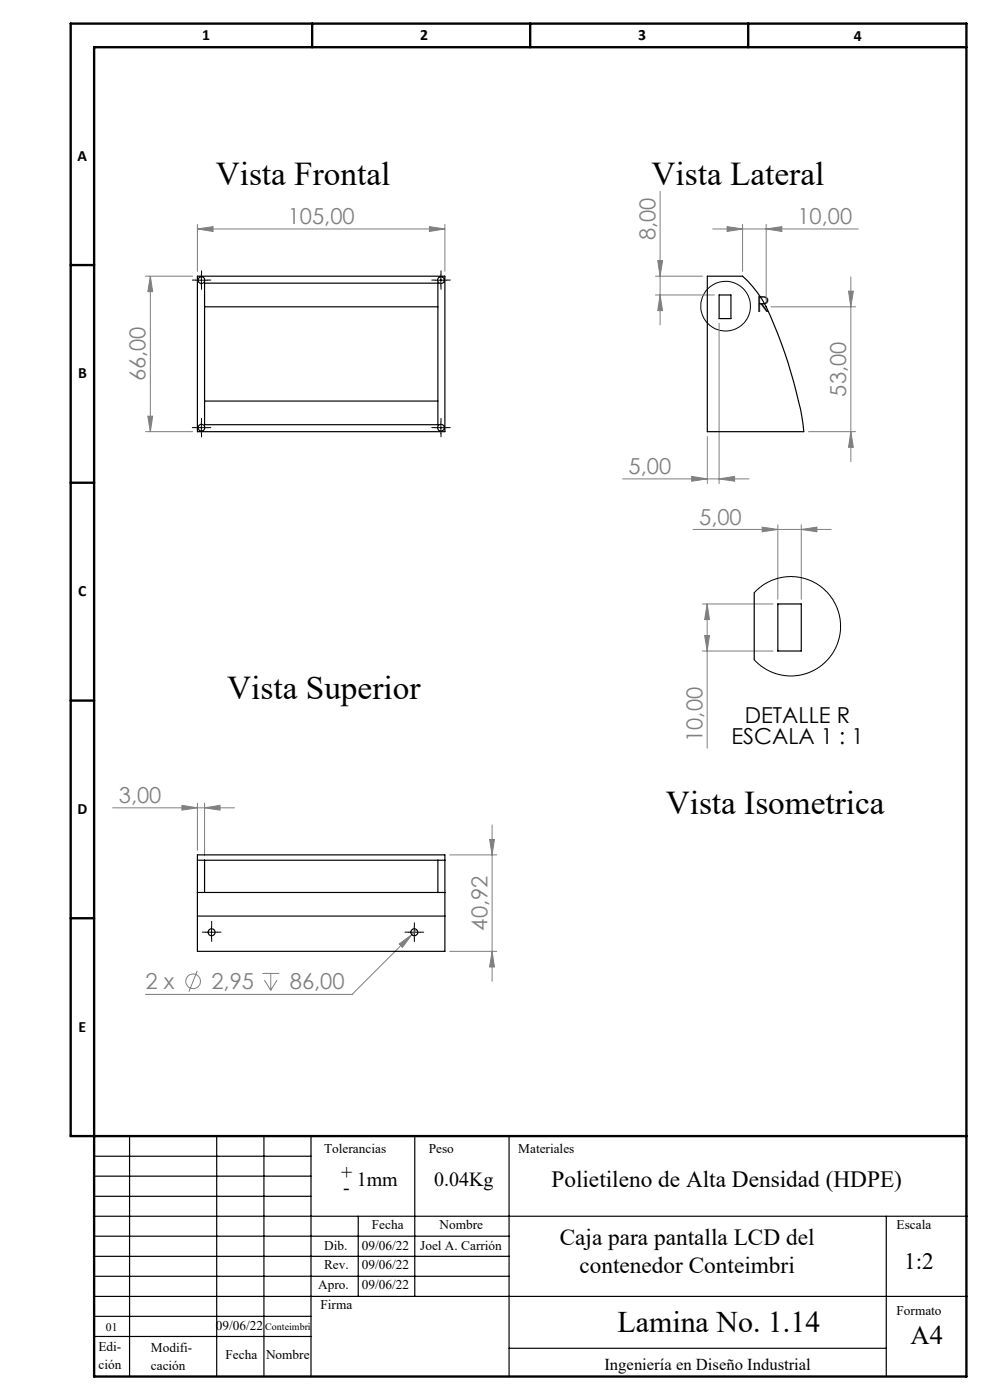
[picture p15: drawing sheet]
<svg xmlns="http://www.w3.org/2000/svg" width="210mm" height="297mm" viewBox="0 0 210 297" stroke-linecap="round" stroke-linejoin="round" font-family="sans-serif">
<defs><g id="words">
<g font-size="7.1">
<text x="45.8" y="39.2">Vista Frontal</text>
<text x="138.2" y="39.2">Vista Lateral</text>
<text x="48.2" y="148.3">Vista Superior</text>
<text x="141.2" y="172.6">Vista Isometrica</text>
</g>
<text font-size="6.3" x="131" y="282.5">Lamina No. 1.14</text>
<text font-size="5.6" x="193.1" y="285.1">A4</text>
<g font-size="4.9">
<text x="117" y="251.8">Polietileno de Alta Densidad (HDPE)</text>
<text x="118.7" y="264.2">Caja para pantalla LCD del</text>
<text x="191.8" y="269.3">1:2</text>
<text x="122.9" y="270.1">contenedor Conteimbri</text>
</g>
<g font-size="4.7" fill="#808080">
<text x="61" y="47.6">105,00</text>
<text x="169.2" y="47.6">10,00</text>
<text x="139" y="50.9" transform="rotate(-90 139 50.9)">8,00</text>
<text x="30.9" y="80.9" transform="rotate(-90 30.9 80.9)">66,00</text>
<text x="179.5" y="84.1" transform="rotate(-90 179.5 84.1)">53,00</text>
<text x="133.4" y="100.6">5,00</text>
<text x="148.3" y="111.3">5,00</text>
<text x="149" y="157.4" transform="rotate(-90 149 157.4)">10,00</text>
<text x="25.2" y="170.3">3,00</text>
<text x="103.4" y="197.4" transform="rotate(-90 103.4 197.4)">40,92</text>
<text x="30.9" y="209.9">2 x</text>
<text x="44.8" y="209.9">2,95</text>
<text x="61.5" y="209.9">86,00</text>
</g>
<g font-size="4.7">
<text x="160.5" y="66.3">R</text>
<text x="158" y="153.3">DETALLE R</text>
<text x="155.2" y="157.8">ESCALA 1 : 1</text>
</g>
<g font-size="4.2">
<text x="72.4" y="250.2">+</text>
<text x="75.7" y="251.6">1mm</text>
<text x="92.1" y="251.6">0.04Kg</text>
<text x="72.8" y="253.3">-</text>
</g>
<text font-size="3.5" x="128.2" y="290.6">Ingeniería en Diseño Industrial</text>
<g font-size="3.3">
<text x="42.9" y="8.4">1</text>
<text x="89.1" y="8.4">2</text>
<text x="135.4" y="8.4">3</text>
<text x="181.1" y="8.7">4</text>
<text x="16.5" y="34.1">A</text>
<text x="16.5" y="80.3">B</text>
<text x="16.6" y="126.5">C</text>
<text x="16.4" y="172.7">D</text>
<text x="16.7" y="218.9">E</text>
</g>
<g font-size="2.8">
<text x="68.7" y="244.7">Tolerancias</text>
<text x="91" y="244.7">Peso</text>
<text x="109.9" y="244.7">Materiales</text>
<text x="78.9" y="260.8">Fecha</text>
<text x="93.3" y="260.8">Nombre</text>
<text x="190.2" y="260.8">Escala</text>
<text x="68.7" y="265.1">Dib.</text>
<text x="68.7" y="269.3">Rev.</text>
<text x="76.8" y="265.1">09/06/22</text>
<text x="76.8" y="269.3">09/06/22</text>
<text x="89.1" y="265.1">Joel A. Carrión</text>
<text x="67.5" y="273.4">Apro.</text>
<text x="76.8" y="273.5">09/06/22</text>
<text x="68" y="277.7">Firma</text>
<text x="190.2" y="279.1">Formato</text>
<text x="20.9" y="286.7">Edi-</text>
<text x="32" y="286.8">Modifi-</text>
<text x="45.8" y="282.2">09/06/22</text>
<text x="20.9" y="290.5">ción</text>
<text x="32" y="290.6">cación</text>
<text x="47.8" y="288.2">Fecha</text>
<text x="56.4" y="288.2">Nombre</text>
</g>
<text font-size="2.5" x="22.5" y="282.3">01</text>
<text font-size="2.1" x="56.3" y="282.1">Conteimbri</text>
</g></defs>
<g fill="none" stroke="#000" stroke-width=".25">
<path d="M20 258h185M20 245.3h46M20 249.5h46M20 253.8h46M27.5 241v51M46 241v51M56 241v51M66 241v51M76 258v17M88 241v34M108 241v51M188 258v34"/>
<path d="M20 275h185M20 262.3h88M20 270.8h88M20 266.5h88M20 279.3h46M20 283.5h46M108 286h80"/>
</g>
<path d="M66.2 5v5M112.5 5v5M158.7 5v5M205 10h-185v282h185v-287h-190v236h190M15 56.2h5M15 102.4h5M15 148.6h5M15 194.8h5" fill="none" stroke="#000" stroke-width=".5"/>
<g fill="none" stroke="#808080" stroke-width=".21">
<path d="M30.9 58.6h10M31.9 58.6l.5 3.3h-1zM31.9 58.6v33M41.9 48.6l3.3-.5v1zM41.9 47.6v10M41.9 48.6h52.5M91.1 48.1l3.3 .5-3.3 .5zM94.4 47.6v10M139 58.6h10M139.5 55.3h1l-.5 3.3zM140 40.6v28.3M151.2 48.6h30.9"/>
<path d="M154.2 48.1l3.3 .5-3.3 .5zM157.5 47.6v10M162.5 48.6l3.3-.5v1zM162.5 47.6v16.5M180.5 58.7v39.2M139 62.6h12.5M140 62.6l.5 3.3h-1zM152.5 68.6v34M163.5 65.1h18M180 61.8h1l-.5 3.3zM30.9 91.6h10M31.4 88.3h1l-.5 3.3z"/>
<path d="M150 92.6v10M171.5 91.6h10M180.5 91.6l.5 3.3h-1zM132 101.6h26.9M146.7 101.1l3.3 .5-3.3 .5zM147 112.3h29.3M152.5 101.6l3.3-.5v1zM161.7 111.8l3.3 .5-3.3 .5zM165 111.3v15.8M170 112.3l3.3-.5v1zM170 111.3v15.8M149 128.1h15"/>
<path d="M149 138.1h15M149.5 134.8h1l-.5 3.3zM150 128.1v30.6M150 128.1l.5 3.3h-1zM23.9 171.4h25.8M38.6 170.8l3.3 .6-3.3 .5zM41.9 170.4v10M43.4 171.4l3.3-.6v1.1zM43.4 170.4v11.1M103.9 178.1h1l-.5 3.3zM104.4 175v33.2M88.4 197.2l-13.7 13.8h-43.9"/>
<path d="M95.4 181.4h10M41.8 205.9l-1.7 4.5M55.7 206.5h3.5M56.1 207.9l1.3 2.2M57.4 206.5v3.6M58.8 207.9l-1.4 2.2M84.7 200.3l2.6-2-1.9 2.7zM95.4 201.8h10M104.4 201.8l.5 3.3h-1z"/>
<circle cx="41" cy="208.2" r="1.56"/>
</g>
<g fill="none" stroke="#000" stroke-width=".21">
<path d="M41.5 59.4h2.5M42.7 58.2v2.5M92.3 59.4h2.5M93.5 58.2v2.5M41.5 90.7h2.5M42.7 89.5v2.5M92.3 90.7h2.5M93.5 89.5v2.5M43.6 197.8h2.5M44.9 196.5v2.5M86.6 197.8h2.5M87.9 196.5v2.5"/>
<circle cx="153.9" cy="65" r="5.3"/>
</g>
<g fill="none" stroke="#000" stroke-width=".21" stroke-dasharray="15.2 1.3 1.3 1.3">
<path d="M41.5 59.4h-.7M42.7 58.2v-.7M44 59.4h.7M92.3 59.4h-.7M93.5 58.2v-.7M94.8 59.4h.7M42.7 60.7v.7M93.5 60.7v.7M41.5 90.7h-.7M42.7 89.5v-.7M42.7 92v.7M44 90.7h.7"/>
<path d="M92.3 90.7h-.7M93.5 89.5v-.7M93.5 92v.7M94.8 90.7h.7M43.6 197.8h-.7M44.9 196.5v-1.1M44.9 199v.7M46.1 197.8h.8M86.6 197.8h-.7M87.9 196.5v-.7M87.9 199v.7M89.1 197.8h.8"/>
</g>
<g fill="#808080">
<path d="M43.4 171.4l3.3-.6v1.1zM38.6 170.8l3.3 .6-3.3 .5z"/>
<path d="M152.5 101.6l3.3-.5v1zM146.7 101.1l3.3 .5-3.3 .5zM162.5 48.6l3.3-.5v1zM154.2 48.1l3.3 .5-3.3 .5z"/>
<path d="M84.7 200.3l.7 .7 1.9-2.7zM161.7 111.8l3.3 .5-3.3 .5zM170 112.3l3.3-.5v1z"/>
<path d="M91.1 48.1l3.3 .5-3.3 .5zM41.9 48.6l3.3-.5v1z"/>
<path d="M104.4 201.8l.5 3.3h-1zM103.9 178.1h1l-.5 3.3z"/>
<path d="M140 62.6l.5 3.3h-1zM139.5 55.3h1l-.5 3.3zM180.5 91.6l.5 3.3h-1zM180 61.8h1l-.5 3.3z"/>
<path d="M150 128.1l.5 3.3h-1zM149.5 134.8h1l-.5 3.3z"/>
<path d="M31.9 58.6l.5 3.3h-1zM31.4 88.3h1l-.5 3.3z"/>
</g>
<g fill="none" stroke="#000" stroke-width=".25">
<path d="M41.9 58.6h52.5v33h-52.5zM150 58.6h7.5a24.1 24.1 0 0 1 6.7 10.4 100.1 100.1 0 0 1 6.2 21.1l.1 1.5h-20.5zM43.4 60.1h49.5v30h-49.5zM43.4 65.1h49.5M152.5 62.6h2.5v5h-2.5zM43.4 85.1h49.5M160 125.8v14.2M165 128.1h5v10h-5zM41.9 189.3v5M41.9 182.5v6.8M41.9 182.5v-1.1h52.5v1.1M41.9 194.3v7.5h52.5v-7.5"/>
<path d="M41.9 194.3h52.5M41.9 189.3h52.5M41.9 182.5h52.5M43.4 182.5v6.8M92.9 182.5v6.8M94.4 189.3v5M94.4 182.5v6.8"/>
<circle cx="42.7" cy="59.4" r=".7"/>
<circle cx="93.5" cy="59.4" r=".7"/>
<circle cx="42.7" cy="90.7" r=".71"/>
<circle cx="93.5" cy="90.7" r=".71"/>
<circle cx="44.9" cy="197.8" r=".74"/>
<circle cx="87.9" cy="197.8" r=".74"/>
</g>
<path d="M160 125.8l.9-1 1.4-1 2.6-1.1 1.6-.3 1.5-.1 1.7 .2 1.6 .4 2.6 1.4 2.2 2.1 1 1.5 .6 1.4 .6 2.8v1.9l-.4 1.7-1 2.5-.9 1.2-1.3 1.4-1.7 1.2-1.2 .6-1.7 .6-1.8 .2h-1.5l-1.7-.3-2.6-1.1-1.5-1-1-1" fill="none" stroke="#000" stroke-width=".21"/>
<use href="#words"/>
</svg>
